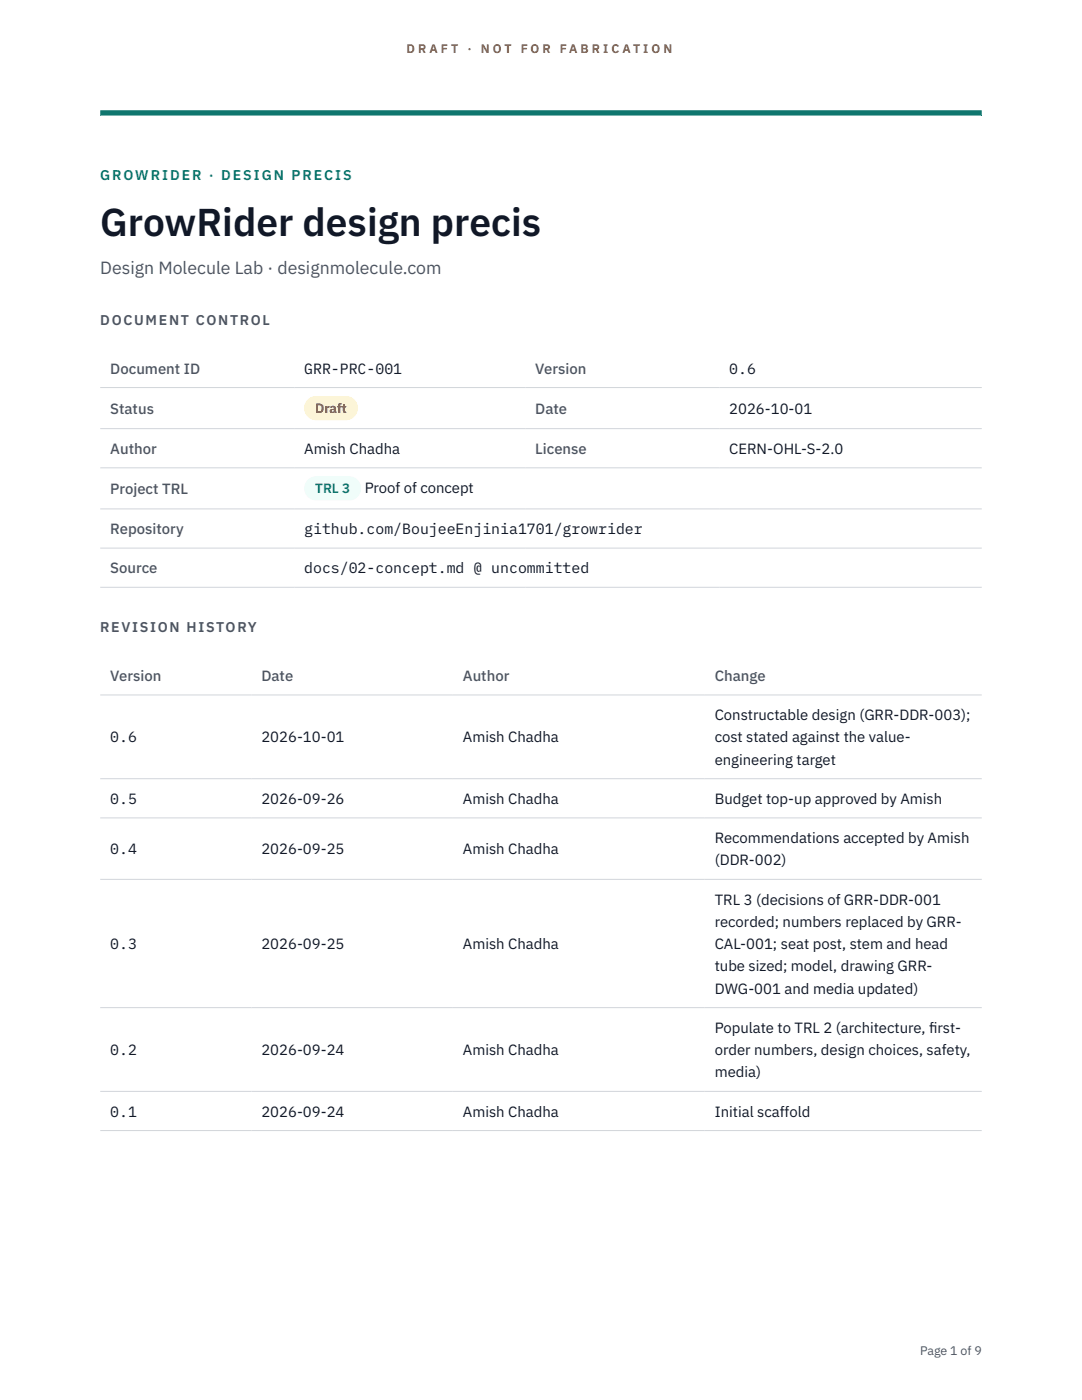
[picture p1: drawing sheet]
<svg xmlns="http://www.w3.org/2000/svg" width="216mm" height="279mm" viewBox="0 0 216 279" stroke-linecap="round" stroke-linejoin="round" font-family="sans-serif">
<defs><g id="words">
<text font-size="7.8" fill="#111827" x="20" y="47.1">GrowRider design precis</text>
<text font-size="3.5" fill="#4b5563" x="20" y="54.6">Design Molecule Lab · designmolecule.com</text>
<g font-size="3" fill="#4b5563">
<text x="22" y="74.5">Document ID</text>
<text x="106.8" y="74.5">Version</text>
<text x="22" y="82.6">Status</text>
<text x="106.8" y="82.6">Date</text>
<text x="22" y="90.6">Author</text>
<text x="106.8" y="90.6">License</text>
<text x="22" y="98.6">Project TRL</text>
<text x="22" y="106.6">Repository</text>
<text x="22" y="114.4">Source</text>
<text x="22" y="135.9">Version</text>
<text x="52.2" y="135.9">Date</text>
<text x="92.4" y="135.9">Author</text>
<text x="142.6" y="135.9">Change</text>
</g>
<g font-size="3" fill="#111827">
<text x="60.7" y="74.5">GRR-PRC-001</text>
<text x="145.5" y="74.5">0.6</text>
<text x="145.5" y="82.6">2026-10-01</text>
<text x="60.7" y="90.6">Amish Chadha</text>
<text x="145.5" y="90.6">CERN-OHL-S-2.0</text>
<text x="72.8" y="98.5">Proof of concept</text>
<text x="60.7" y="106.6">github.com/BoujeeEnjinia1701/growrider</text>
<text x="60.7" y="114.4">docs/02-concept.md @ uncommitted</text>
<text x="142.6" y="143.7">Constructable design (GRR-DDR-003);</text>
<text x="22" y="148.2">0.6</text>
<text x="52.2" y="148.2">2026-10-01</text>
<text x="92.4" y="148.2">Amish Chadha</text>
<text x="142.6" y="148.2">cost stated against the value-</text>
<text x="142.6" y="152.6">engineering target</text>
<text x="22" y="160.4">0.5</text>
<text x="52.2" y="160.4">2026-09-26</text>
<text x="92.4" y="160.4">Amish Chadha</text>
<text x="142.6" y="160.4">Budget top-up approved by Amish</text>
<text x="22" y="170.5">0.4</text>
<text x="52.2" y="170.5">2026-09-25</text>
<text x="92.4" y="170.5">Amish Chadha</text>
<text x="142.6" y="168.3">Recommendations accepted by Amish</text>
<text x="142.6" y="172.7">(DDR-002)</text>
<text x="142.6" y="180.5">TRL 3 (decisions of GRR-DDR-001</text>
<text x="142.6" y="185">recorded; numbers replaced by GRR-</text>
<text x="22" y="189.4">0.3</text>
<text x="52.2" y="189.4">2026-09-25</text>
<text x="92.4" y="189.4">Amish Chadha</text>
<text x="142.6" y="189.4">CAL-001; seat post, stem and head</text>
<text x="142.6" y="193.9">tube sized; model, drawing GRR-</text>
<text x="142.6" y="198.3">DWG-001 and media updated)</text>
<text x="142.6" y="206.1">Populate to TRL 2 (architecture, f</text>
<text x="185.4" y="206.1">irst-</text>
<text x="22" y="210.6">0.2</text>
<text x="52.2" y="210.6">2026-09-24</text>
<text x="92.4" y="210.6">Amish Chadha</text>
<text x="142.6" y="210.6">order numbers, design choices, safety,</text>
<text x="142.6" y="215">media)</text>
<text x="22" y="222.8">0.1</text>
<text x="52.2" y="222.8">2026-09-24</text>
<text x="92.4" y="222.8">Amish Chadha</text>
<text x="142.6" y="222.8">Initial scaffold</text>
</g>
<text font-size="2.8" fill="#0f766e" x="20" y="36">GROWRIDER · DESIGN PRECIS</text>
<g font-size="2.8" fill="#4b5563">
<text x="20" y="64.8">DOCUMENT CONTROL</text>
<text x="20" y="126.2">REVISION HISTORY</text>
</g>
<text font-size="2.7" fill="#92400e" x="62.9" y="82.5">Draft</text>
<text font-size="2.7" fill="#0f766e" x="62.9" y="98.5">TRL 3</text>
<g font-size="2.5" fill="#b45309">
<text x="81.1" y="10.5">D R A F T</text>
<text x="93.3" y="10.5">·</text>
<text x="95.9" y="10.5">N O T</text>
<text x="103.9" y="10.5">F O R</text>
<text x="111.7" y="10.5">F A B R I C A T I O N</text>
</g>
<text font-size="2.5" fill="#4b5563" x="183.6" y="270.3">Page 1 of 9</text>
</g></defs>
<path d="M20 23.1h175.9zM20 22h175.9v1.1h-175.9z" fill-rule="evenodd" fill="#0f766e"/>
<g fill="none" stroke="#d1d5db" stroke-width=".2">
<path d="M20 77.3h175.9M20 85.5h175.9M20 93.4h175.9M20 101.6h175.9M20 109.4h175.9M20 117.2h175.9M20 138.7h175.9M20 155.4h175.9M20 163.2h175.9M20 175.5h175.9M20 201.1h175.9M20 217.8h175.9"/>
<path d="M20 225.6h175.9"/>
</g>
<path d="M60.7 79h10.7v4.9h-10.7z" fill="#fef3c7"/>
<path d="M60.7 95.1h11.4v4.8h-11.4z" fill="#f0fdfa"/>
<use href="#words"/>
</svg>
